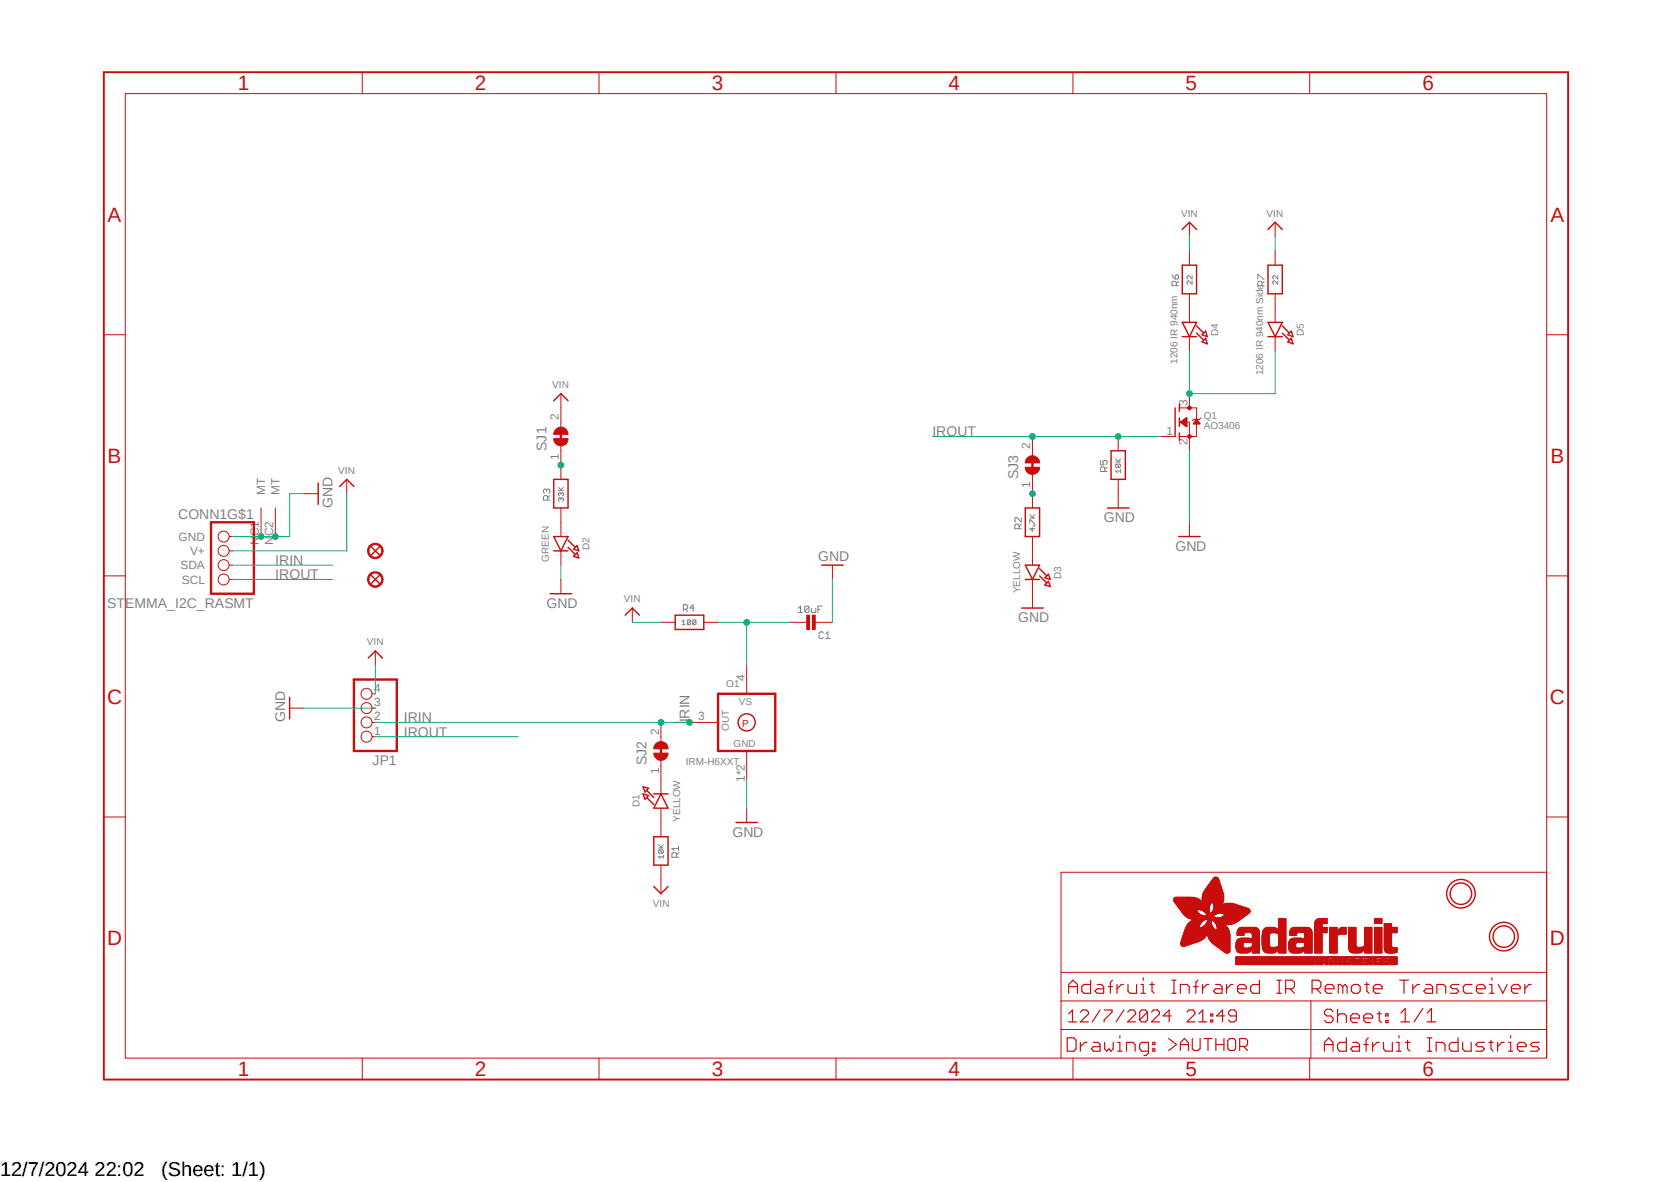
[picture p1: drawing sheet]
<svg xmlns="http://www.w3.org/2000/svg" width="297mm" height="210mm" viewBox="0 0 297 210" stroke-linecap="round" stroke-linejoin="round" font-family="sans-serif">
<defs><g id="words">
<g font-size="3.7" fill="#c90d0c">
<text x="42.3" y="16">1</text>
<text x="84.4" y="16">2</text>
<text x="126.5" y="16">3</text>
<text x="168.6" y="16">4</text>
<text x="210.7" y="16">5</text>
<text x="252.9" y="16">6</text>
<text x="19.1" y="39.4">A</text>
<text x="275.6" y="39.4">A</text>
<text x="19.1" y="82.2">B</text>
<text x="275.6" y="82.2">B</text>
<text x="19" y="125.1">C</text>
<text x="275.5" y="125.1">C</text>
<text x="19" y="167.9">D</text>
<text x="275.5" y="167.9">D</text>
<text x="42.3" y="191.2">1</text>
<text x="84.4" y="191.2">2</text>
<text x="126.5" y="191.2">3</text>
<text x="168.6" y="191.2">4</text>
<text x="210.7" y="191.2">5</text>
<text x="252.9" y="191.2">6</text>
</g>
<g font-size="3.6">
<text x="0" y="208.9">12/7/2024 22:02</text>
<text x="28.7" y="208.9">(Sheet: 1/1)</text>
</g>
<g font-size="2.5" fill="#808080">
<text x="165.7" y="77.6">IROUT</text>
<text x="97.2" y="80.1" transform="rotate(-90 97.2 80.1)">SJ1</text>
<text x="181" y="85.2" transform="rotate(-90 181 85.2)">SJ3</text>
<text x="31.7" y="92.2">CONN1G$1</text>
<text x="59.1" y="90.3" transform="rotate(-90 59.1 90.3)">GND</text>
<text x="196.2" y="92.8">GND</text>
<text x="48.9" y="100.4">IRIN</text>
<text x="145.4" y="99.7">GND</text>
<text x="208.9" y="97.9">GND</text>
<text x="48.9" y="103">IROUT</text>
<text x="19" y="108">STEMMA_I2C_RASMT</text>
<text x="97.2" y="108">GND</text>
<text x="181" y="110.6">GND</text>
<text x="50.7" y="128.4" transform="rotate(-90 50.7 128.4)">GND</text>
<text x="71.8" y="130.9">IROUT</text>
<text x="71.8" y="128.4">IRIN</text>
<text x="122.6" y="128.4" transform="rotate(-90 122.6 128.4)">IRIN</text>
<text x="66.2" y="135.8">JP1</text>
<text x="114.9" y="136" transform="rotate(-90 114.9 136)">SJ2</text>
<text x="130.2" y="148.7">GND</text>
</g>
<g font-size="2.1" fill="#808080">
<text x="99.4" y="74.7" transform="rotate(-90 99.4 74.7)">2</text>
<text x="207.3" y="77.2">1</text>
<text x="211.1" y="72.1" transform="rotate(-90 211.1 72.1)">3</text>
<text x="99.4" y="81.7" transform="rotate(-90 99.4 81.7)">1</text>
<text x="183.1" y="79.8" transform="rotate(-90 183.1 79.8)">2</text>
<text x="211.1" y="79.1" transform="rotate(-90 211.1 79.1)">2</text>
<text x="47.2" y="87.9" transform="rotate(-90 47.2 87.9)">MT</text>
<text x="49.7" y="87.9" transform="rotate(-90 49.7 87.9)">MT</text>
<text x="183.1" y="86.7" transform="rotate(-90 183.1 86.7)">1</text>
<text x="31.7" y="96.1">GND</text>
<text x="32.1" y="101.2">SDA</text>
<text x="33.8" y="98.6">V+</text>
<text x="46" y="96.8" transform="rotate(-90 46 96.8)">NC1</text>
<text x="48.6" y="96.8" transform="rotate(-90 48.6 96.8)">NC2</text>
<text x="32.3" y="103.7">SCL</text>
<text x="66.5" y="125.4">3</text>
<text x="66.5" y="122.9">4</text>
<text x="132.4" y="120.9" transform="rotate(-90 132.4 120.9)">4</text>
<text x="66.5" y="130.5">1</text>
<text x="66.5" y="128">2</text>
<text x="117.1" y="130.5" transform="rotate(-90 117.1 130.5)">2</text>
<text x="124.1" y="128">3</text>
<text x="117.1" y="137.5" transform="rotate(-90 117.1 137.5)">1</text>
<text x="132.4" y="138.9" transform="rotate(-90 132.4 138.9)">1*2</text>
</g>
<g font-size="1.8" fill="#808080">
<text x="209.9" y="38.5">VIN</text>
<text x="225.1" y="38.5">VIN</text>
<text x="216.5" y="59.7" transform="rotate(-90 216.5 59.7)">D4</text>
<text x="231.7" y="59.7" transform="rotate(-90 231.7 59.7)">D5</text>
<text x="209.3" y="64.6" transform="rotate(-90 209.3 64.6)">1206 IR 940nm</text>
<text x="98.2" y="68.9">VIN</text>
<text x="224.5" y="66.7" transform="rotate(-90 224.5 66.7)">1206 IR 940nm Side</text>
<text x="214" y="76.3">AO3406</text>
<text x="214" y="74.4">Q1</text>
<text x="60.1" y="84.2">VIN</text>
<text x="97.5" y="99.8" transform="rotate(-90 97.5 99.8)">GREEN</text>
<text x="104.8" y="97.7" transform="rotate(-90 104.8 97.7)">D2</text>
<text x="110.9" y="107">VIN</text>
<text x="181.4" y="105.4" transform="rotate(-90 181.4 105.4)">YELLOW</text>
<text x="188.6" y="102.8" transform="rotate(-90 188.6 102.8)">D3</text>
<text x="65.2" y="114.6">VIN</text>
<text x="129.1" y="122">O1</text>
<text x="131.3" y="125.2">VS</text>
<text x="129.5" y="129.9" transform="rotate(-90 129.5 129.9)">OUT</text>
<text x="121.9" y="136">IRM-H6XXT</text>
<text x="130.4" y="132.8">GND</text>
<text x="113.7" y="143.5" transform="rotate(-90 113.7 143.5)">D1</text>
<text x="120.9" y="146" transform="rotate(-90 120.9 146)">YELLOW</text>
<text x="116" y="161.1">VIN</text>
</g>
<text font-size="1.8" fill="#c90d0c" x="131.9" y="129.1">P</text>
</g></defs>
<path d="M17.9 12.5l261.2 179.9M279.1 12.5l-261.2 179.9" fill="none" stroke="#fff" stroke-width=".18"/>
<g fill="none" stroke="#808080" stroke-width=".18">
<path d="M208.3 48.8l.6 .8M209.1 50.8v-.6l-.2-.2h-.4l-.2 .2v.6h1.2M209.1 48.8h.2l.2 .2v.4l-.2 .2h-.4v-.6zM209.5 50l-.4 .4M211.9 49v.6l-.6-.6-.3 .1v.3l.2 .2M211.9 49.9v.6l-.6-.6-.3 .2v.3l.2 .1M223.6 49.6v-.8h.1l.8 .8h.2M224.3 50.8v-.6l-.2-.2h-.4l-.1 .2v.6h1.1M224.7 50l-.4 .4M227.1 49.9v.6l-.6-.6-.3 .2v.3l.2 .1M227.1 49v.6l-.6-.6-.3 .1v.3l.2 .2M97.2 87.1l-.2-.2-.4 .2v.4l.2 .2"/>
<path d="M97.2 87.1l.2-.2 .3 .2v.4l-.1 .2M97.2 87.1v.2M97.4 88.9v-.6l-.2-.2h-.4l-.2 .2v.6h1.1M97.7 88.1l-.3 .3M99.3 87.2h.9M99.3 86.6l.6 .6M99.7 88.6l-.1-.1-.3 .1v.3l.1 .2M99.7 87.7l-.1-.2-.3 .2v.3l.1 .1M99.7 88.6l.2-.1 .3 .1v.3l-.2 .2M99.7 87.7v.1M99.7 88.6v.2M99.7 87.7l.2-.2 .3 .2v.3l-.2 .1"/>
<path d="M100.2 86.6l-.5 .4M181.1 93.9v-.6l-.1-.2h-.4l-.2 .2v.6h1.1M181.5 92v.8l-.7-.8-.4 .2v.3l.2 .3M181.5 93.1l-.4 .4M183 93v-.6h.2l.6 .6h.1M183 92h.9M183 91.4l.6 .6M183.5 93.8v.6l-.5-.5h.9M183.8 93.3h.1v.1h-.1zM183.9 91.4l-.4 .5M195.6 81.8v.8h.6l-.2-.4v-.2l.2-.2h.4l.2 .2v.4l-.2 .2M196.4 83.8v-.6l-.2-.2h-.4l-.2 .2v.6h1.2"/>
<path d="M196.8 83l-.4 .4M198.3 82.1h.9M198.3 81.5l.6 .6M198.5 82.5h.5l.2 .1v.3l-.2 .2M198.5 82.5l-.2 .1v.3l.2 .2h.5M198.5 82.5l.5 .6M199.2 83.7h-.9l.3 .3M199.2 83.4v.6M199.2 81.5l-.4 .5M121.2 110.4l.3-.2v.8M121.2 111h.6M121.5 108.2h.5l.2-.2v-.3l-.2-.3h-.5v1.2"/>
<path d="M121.8 108.2l.4 .4M122.8 110.3v.6l-.2 .1-.4-.1M122.8 110.3l-.2-.1-.4 .1v.6M122.8 110.3l-.6 .6M123.4 108h-.8l.6-.6v1.2M123.7 110.3v.6l-.2 .1-.4-.1M123.7 110.3l-.2-.1-.4 .1v.6M123.7 110.3l-.6 .6M141.9 108.1l.4-.4v1.1M141.9 108.8h.8M143.8 107.9v.8l-.2 .1h-.3l-.3-.1M143.8 107.9l-.2-.2h-.3l-.3 .2v.8"/>
<path d="M143.8 107.9l-.8 .8M144.2 108.1v.6l.2 .1h.6v-.7M145.4 108.3h.4M146.2 107.7h-.8v1.1M146.3 112.5l-.1-.2h-.4l-.2 .2v.7l.2 .3h.4l.1-.3M146.8 113.5h.7M146.8 112.6l.4-.3v1.2M117.1 150.7h.8M117.1 150.1l.5 .6M117.2 151h.6l.1 .2-.1 .4M117.2 151l-.1 .2 .1 .4h.6M117.2 151l.6 .6"/>
<path d="M117.9 152.2h-.8l.2 .3M117.9 151.9v.6M117.9 150.1l-.4 .4M120.2 152.3v-.6l-.2-.2h-.4l-.2 .2v.6h1.2M120.6 151.5l-.4 .4M120.6 150.7h-1.2l.4 .4M120.6 150.4v.7"/>
</g>
<path d="M66 102.2l1.5 1.5M67.5 102.2l-1.5 1.5" fill="none" stroke="#c90d0c" stroke-width=".25"/>
<path d="M65.6 102.1a1.4 1.4 0 0 1 2.3 0 1.4 1.4 0 0 1-.7 2.2 1.4 1.4 0 0 1-1.9-1.3h.3a1.15 1.15 0 0 1 1.6-1 1.15 1.15 0 0 1 .2 1.9 1.15 1.15 0 0 1-1.8-.6v-.3h-.3z" fill-rule="evenodd" fill="#c90d0c"/>
<path d="M65.6 102.1a1.4 1.4 0 0 1 2.3 0 1.4 1.4 0 0 1-.7 2.2 1.4 1.4 0 0 1-1.9-1.3h.3a1.15 1.15 0 0 1 1.6-1 1.15 1.15 0 0 1 .2 1.9 1.15 1.15 0 0 1-1.8-.6v-.3h-.3z" fill="none" stroke="#c90d0c" stroke-width=".18"/>
<path d="M66 97.1l1.5 1.5M67.5 97.1l-1.5 1.5" fill="none" stroke="#c90d0c" stroke-width=".25"/>
<path d="M65.6 97a1.4 1.4 0 0 1 2.3 0 1.4 1.4 0 0 1-.7 2.2 1.4 1.4 0 0 1-1.9-1.3h.3a1.15 1.15 0 0 1 1.6-1 1.15 1.15 0 0 1 .2 1.9 1.15 1.15 0 0 1-1.8-.5v-.4h-.3z" fill-rule="evenodd" fill="#c90d0c"/>
<path d="M65.6 97a1.4 1.4 0 0 1 2.3 0 1.4 1.4 0 0 1-.7 2.2 1.4 1.4 0 0 1-1.9-1.3h.3a1.15 1.15 0 0 1 1.6-1 1.15 1.15 0 0 1 .2 1.9 1.15 1.15 0 0 1-1.8-.5v-.4h-.3zM142.9 110.6h.7M144.7 110.6h.7" fill="none" stroke="#c90d0c" stroke-width=".18"/>
<path d="M144.4 109.3h.5v2.5h-.5z" fill-rule="evenodd" fill="#c90d0c"/>
<path d="M144.4 109.3h.5v2.5h-.5z" fill="none" stroke="#c90d0c" stroke-width=".18"/>
<path d="M143.4 109.3h.5v2.5h-.5z" fill-rule="evenodd" fill="#c90d0c"/>
<path d="M99.7 82.6v2.6M99.7 90.3v5M99.7 97.9v2.5M140.3 110.6h2.6M143.4 109.3h.5v2.5h-.5zM145.4 110.6h2.6M148 100.4v2.6" fill="none" stroke="#c90d0c" stroke-width=".18"/>
<path d="M98.4 95.3h2.6l-1.3 2.6zM98.4 97.9h2.6M98.4 85.2h2.6v5.1h-2.6zM101 97.2l1.2 1.3M101 96l1.2 1.2M101.9 97.6l.7-.7 .3 1zM101.9 98.8l.7-.6 .3 .9zM146 100.4h3.9" fill="none" stroke="#c90d0c" stroke-width=".25"/>
<path d="M98.8 76.3a1.25 1.25 0 0 1 1.4-.3 1.25 1.25 0 0 1 .8 1.2h-2.6l.2-.6z" fill-rule="evenodd" fill="#c90d0c"/>
<path d="M98.8 76.3a1.25 1.25 0 0 1 1.4-.3 1.25 1.25 0 0 1 .8 1.2h-2.6l.2-.6z" fill="none" stroke="#c90d0c" stroke-width=".18"/>
<path d="M98.4 77.9h2.6a1.27 1.27 0 0 1-1.3 1.3 1.27 1.27 0 0 1-1.3-1.3z" fill-rule="evenodd" fill="#c90d0c"/>
<g fill="none" stroke="#c90d0c" stroke-width=".18">
<path d="M22.3 16.6h252.6v171.4h-252.6zM64.4 12.8v3.8M106.5 12.8v3.8M148.6 12.8v3.8M190.7 12.8v3.8M232.8 12.8v3.8M18.5 59.5h3.8M274.9 59.5h3.8M98.4 77.9h2.6a1.27 1.27 0 0 1-1.3 1.3 1.27 1.27 0 0 1-1.3-1.3zM99.7 69.9v6M99.7 79.2v3.4M18.5 102.3h3.8"/>
<path d="M66.7 115.7v2.5M99.7 103v2.5M274.9 102.3h3.8M51.5 125.8h2.5M117.5 138.5v2.6M18.5 145.2h3.8M117.5 143.6v5.1M117.5 153.7v2.6M208.6 160h4.8M208.6 159.9h4.8M208.6 159.9h4.7M208.6 159.9h4.6"/>
<path d="M208.6 159.8h4.6M208.6 159.8h4.5M208.7 159.7h4.3M208.7 159.6h4.2M208.7 159.6h4.1M208.7 159.6h3.9M208.8 159.5h3.7M208.8 159.5h3.5M208.9 159.4h3.3M213.7 159.8h3.8M213.7 159.7h3.8M213.7 159.6h3.8"/>
<path d="M213.7 160h3.8M213.7 159.9h3.8M213.7 159.5h3.8M213.7 159.4h3.8M213.7 159.3h3.8M213.7 159.2h3.8M213.7 159.1h3.8M213.7 159h3.8M213.8 159h3.7M213.8 158.9h3.7M213.8 158.8h3.6M213.9 158.7h3.5"/>
<path d="M213.9 158.6h3.5M214 158.5h3.4M214 158.5h3.3M214 158.4h3.3M214.1 158.3h3.2M214.1 158.2h3.2M214.2 158.2h3.1M214.2 158.1h3M214.3 158h2.9M214.3 157.9h2.9M214.4 157.9h2.8M214.4 157.8h2.7"/>
<path d="M214.5 157.7h2.6M214.5 157.6h2.6M214.5 157.6h2.5M214.6 157.6h2.4M214.6 157.5h2.4M214.7 157.4h2.3M214.8 157.3h2.2M214.8 157.2h2.2M214.9 157.1h2M215 157h1.9M215 156.9h1.8M215.1 156.9h1.7"/>
<path d="M215.1 156.8h1.7M215.2 156.7h1.6M215.2 156.6h1.5M215.3 156.6h1.4M215.3 156.5h1.4M215.4 156.4h1.3M215.5 156.3h1.2M215.5 156.3h1.1M215.6 156.2h1M215.6 156.1h1M215.7 156h.8M215.8 156h.7"/>
<path d="M215.8 155.9h.7M215.9 155.9h.4M215.9 155.8h.4M274.9 155h-86.3v33M274.9 145.2h3.8M188.6 177.8h86.3M188.6 172.8h86.3M208.7 160.1h4.9M208.7 160.1h4.8M208.7 160.2h4.9M208.7 160.3h5M208.8 160.4h8.6"/>
<path d="M208.9 160.5h6.4M208.9 160.4h6.4M208.9 160.5h6.3M209 160.6h6.2M209 160.7h6.1M209 160.7h6.2M209.1 160.7h6M209.1 160.8h6M209.2 160.9h5.9M209.2 160.8h5.9M209.3 161h5.7M209.3 160.9h5.7"/>
<path d="M209.3 161.1h5.7M209.4 161.2h5.6M209.4 161.1h5.6M209.5 161.2h5.5M209.5 161.3h5.4M209.5 161.3h5.5M209.5 161.4h5.4M209.6 161.5h5.3M209.6 161.4h5.3M209.7 161.5h5.2M209.7 161.6h5.2M209.8 161.7h3.1"/>
<path d="M209.8 161.6h5.1M209.8 161.8h3M209.8 161.7h3M209.8 167.8h1.8M209.8 167.7h2.1M209.8 167.6h2.3M209.8 167.6h2.4M209.8 167.6h2.5M209.8 167.5h2.7M209.9 167.9h1.6M209.9 167.5h2.7M209.9 167.4h2.8"/>
<path d="M209.9 161.8h2.9M209.9 167.9h1.3M209.9 167.4h2.9M209.9 167.3h3.1M209.9 167.3h3.2M209.9 161.9h2.9M210 168h.9M210 168h1M210 167.3h3.2M210 167.2h3.2M210 167.2h3.3M210 167.1h3.4"/>
<path d="M210 161.9h2.8M210 168.1h.8M210 167.1h3.6M210 167h3.6M210 167h3.7M210 162h2.9M210 162h2.8M210.1 166.9h3.7M210.1 162.1h2.8M210.1 166.8h3.8M210.1 168.1h.6M210.1 166.8h3.9"/>
<path d="M210.1 166.7h3.9M210.1 166.7h4M210.1 166.6h4M210.1 166.6h4.1M210.1 166.5h4.1M210.1 162.2h2.9M210.2 166.5h4M210.2 162.3h2.8M210.2 162.2h2.8M210.2 168.1h.3M210.2 166.4h4.1M210.2 162.3h2.9"/>
<path d="M210.3 166.3h4M210.3 166.3h4.1M210.3 166.2h4.1M210.3 162.3h2.9M210.3 166.2h4.2M210.3 166.1h4.2M210.4 166h4.1M210.4 165.9h4.1M210.4 165.9h8.2M210.4 162.5h3M210.4 162.4h2.9M210.4 165.8h8.2"/>
<path d="M210.4 165.7h8.2M210.4 162.5h3.1M210.5 165.7h8M210.5 165.6h8M210.5 165.5h8M210.5 162.6h3.1M210.5 162.6h3M210.5 165.4h7.9M210.5 162.6h3.3M210.6 165.4h7.8M210.6 165.3h7.8M210.6 165.2h7.8"/>
<path d="M210.6 162.7h3.3M210.7 165.2h5.3M210.7 165.1h5.2M210.7 162.7h5.1M210.7 165l5.2 .1M210.7 165h5.1M210.7 164.9h5M210.7 162.8h5.1M210.7 164.8h5M210.7 164.8h4.9M210.8 164.8h2.5M210.8 164.7h2.4"/>
<path d="M210.8 162.9h5M210.9 164.7h2.3M210.9 164.6h2.3M210.9 164.5h2.3M210.9 162.9h4.9M210.9 162.9h5M210.9 163h5M211 164.4h2.2M211 164.4h2.3M211 164.3h2.3M211 163h5M211.1 164.2h2.3"/>
<path d="M211.1 163.1h5.2M211.2 164.1h2.2M211.2 163.2h9.6M211.2 163.1h9.7M211.2 164h2.2M211.3 164h2.2M211.3 163.2h9.5M211.3 164h2.3M211.4 163.9h2.2M211.5 163.8h2.2M211.5 163.2h9.2M211.6 163.7h2.1"/>
<path d="M211.6 163.7h2.2M211.7 163.7h2.2M211.8 167.7l-2 .1M211.8 163.6h2.1M211.8 163.3h8.8M211.9 163.5h2.1M211.9 163.4h8.7M212 163.5h2.1M212.1 163.4h2.1M212.2 163.4h2M213.3 161.7h1.6M213.4 161.7h1.5"/>
<path d="M213.5 161.8h1.4M213.6 164.8h2M213.7 164.7h1.9M213.7 161.8h1.2M213.7 160.1h3.8M213.7 160.3h3.7M213.7 160.2h3.7M213.8 164.6h1.8M213.8 160.3h3.6M213.8 161.9h1.2M213.9 166.8l-3.8 .1M213.9 164.6h1.6"/>
<path d="M213.9 161.9h1.1M214 164.5h1.5M214 162h1M214.1 164.5h1.4M214.1 162h.9M214.1 164.4h1.3M214.1 162.1h.9M214.2 164.4h1.2M214.2 164.3h1.2M214.2 162.1h.8M214.2 164.3h1.1M214.3 164.3h1"/>
<path d="M214.3 164.2h1M214.3 162.3h7.7M214.3 162.2h.8M214.4 162.7h1.4M214.4 162.3h2.3M214.4 164.1h.9M214.4 162.6h1.4M214.5 164h.8M214.5 162.6h1.4M214.5 162.5h1.4M214.5 162.5h1.6M214.5 162.4h1.7"/>
<path d="M214.5 163.9h.8M214.6 163.8h.7M214.6 163.7h.7M214.6 163.4h5.8M214.6 165.9h4M214.6 163.6h.7M214.6 163.5h.8M214.6 163.5h5.7M214.7 166.3h3.9M214.7 166.2h3.9M214.7 166.1h3.9M214.7 166h3.9"/>
<path d="M214.7 166.4h3.9M214.8 166.5h3.8M214.8 166.6h3.8M214.8 166.8h3.8M214.8 166.7h3.8M214.9 166.8h3.7M214.9 166.9h3.7M215 167h3.6M215.1 167.1h3.5M215.1 167.2h3.5M215.2 167.3h3.4M215.2 167.2h3.4"/>
<path d="M215.3 167.4h3.3M215.3 162.2h6.7M215.3 167.5h3.3M215.3 162.2h6.8M215.4 167.5h3.2M215.4 162.1h6.7M215.4 162.1h6.8M215.5 162.1h6.7M215.5 162h6.7M215.5 167.6h3.1M215.5 163.5h4.8M215.5 161.9h6.7"/>
<path d="M215.6 167.6h3M215.6 161.9h6.6M215.6 161.8h6.6M215.6 160.4h1.7M215.6 167.7h3M215.6 161.7h6.6M215.6 160.5h1.7M215.6 163.6h4.6M215.6 161.6h6.5M215.7 167.7h2.9M215.7 161.5h6.3M215.7 161.4h6.2"/>
<path d="M215.7 160.7h1.6M215.7 163.7h4.4M215.7 163.6h4.4M215.7 161.3h6M215.7 161.3h5.8M215.7 161.2h5.7M215.7 161.2h5.6M215.7 161.2h5.4M215.7 161.1h5.2M215.7 161h5.1M215.7 161h4.9M215.7 161h1.3"/>
<path d="M215.7 160.9h1.3M215.7 160.9h4.6M215.7 160.8h1.4M215.7 160.8h1.5M215.7 160.7h1.5M215.8 167.8h2.8M215.8 163.7h4.2M215.8 167.9h2.8M215.9 167.9h2.7M215.9 163.9h3.9M215.9 163.8h3.9M215.9 163.8h4"/>
<path d="M216 164h3.7M216 168h2.6M216 164h3.5M216.1 168.1h2.5M216.1 164.1h3.4M216.1 164h3.4M216.1 164.1h3.1M216.2 164.2h1.4M216.2 168.1h2.4M216.2 164.3h1.5M216.2 164.3h1.4M216.2 164.4h1.6"/>
<path d="M216.2 164.3h1.6M216.3 168.2h2.3M216.3 165.2h2.1M216.3 164.6h1.8M216.3 164.6h1.7M216.3 164.5h1.7M216.3 164.5h1.6M216.3 165.1h2.1M216.3 165.1h2M216.3 164.8h1.9M216.3 164.8h1.8M216.3 164.7h1.8"/>
<path d="M216.4 165h1.9M216.4 164.9h1.8M216.4 164.8h1.8M216.4 162.3l-2 .1M216.5 168.3h2.1M216.5 163.1h4.4M216.5 168.4h2.1M216.6 168.4h2M216.7 168.4h1.9M216.7 168.5h1.9M216.8 168.6h1.8M216.8 163h4.2"/>
<path d="M216.9 168.6h1.7M217 168.7h1.6M217 163h4.1M217.1 168.8h1.5M217.1 161h3.3M217.1 162.9h4M217.1 160.9h3.3M217.2 168.8h1.4M217.2 168.9h1.4M217.2 162.9h3.9M217.2 162.3h4.8M217.3 168.9h1.3"/>
<path d="M217.3 160.8h2.7M217.3 160.6h-1.6M217.3 169h1.3M217.3 162.9h3.9M217.3 162.8h4M217.3 160.8h2.6M217.4 169h1.2M217.4 160.7h2.4M217.4 162.3h4.5M217.5 169h1.1M217.5 169.1h1.1M217.5 162.8h3.8"/>
<path d="M217.5 162.7h3.9M217.5 160.7h2.1M217.6 162.4h4.2M217.6 162.6h3.9M217.6 162.6h4M217.6 162.5h4.1M217.6 169.2h.9M217.6 160.6h1.8M217.7 164.2h1.4M217.7 169.2h.7M217.7 169.2h.8M217.8 169.3h.6"/>
<path d="M217.8 164.3h1.1M217.9 169.3h.4M217.9 160.5h1.2M218 160.5h.9M218.1 169.4h.1M218.1 164.3h.5M219.7 171.4h14M219.7 171.3h14M219.7 171.2h14M219.7 171.1h14M219.7 171h14M219.7 170.9h14"/>
<path d="M219.7 170.8h14M219.7 170.7h14M219.7 170.6h14M219.7 170.5h14M219.7 170.4h14M219.7 170.3h14M219.7 170.2h14M219.7 170.2h28.6M219.7 170.1h28.6M219.7 170h28.6M219.7 168.4h1.3M219.7 168.3h1.3"/>
<path d="M219.7 168.2h1.2M219.7 168.1h1.2M219.7 168h1.2M219.7 167.9h1.2M219.7 168.6h4.2M219.7 168.5h4.2M219.7 168.4h4.2M219.7 168.4h1.4M219.7 167.8h1.2M219.7 167.7h1.2M219.7 167.6h1.3M219.7 167.5h1.4"/>
<path d="M219.7 167.5h1.5M219.8 168.8h4.1M219.8 168.7h4.1M219.8 167.4h4.1M219.8 167.3h4.1M219.8 168.9h2.7M219.8 169h2.6M219.8 167.2h4.1M219.8 167.1h4.1M219.9 169h2.4M219.9 169h2.5M219.9 167.1h4"/>
<path d="M219.9 167h4M219.9 166.2h1.2M219.9 166.1h1.2M219.9 166h1.2M219.9 165.9h1.2M219.9 165.8h1.2M219.9 165.8h1.3M219.9 165.7h1.3M219.9 165.7h3.9M219.9 165.6h3.9M219.9 169.1h2.3M219.9 165.5h3.9"/>
<path d="M219.9 165.4h3.9M220 167h3.9M220 165.4h3.8M220 165.3h3.8M220 165.2h3.8M220 165.2h3.7M220 169.2h2M220 169.2h2.1M220 166.9h3.9M220 165.1h3.7M220 165.1h3.6M220.1 169.2h1.9"/>
<path d="M220.1 165.1h3.5M220.2 166.8h3.7M220.2 165h3.4M220.2 169.3h1.7M220.2 164.9h3.3M220.3 164.9h3.2M220.3 164.8h3.1M220.3 166.8h2.1M220.4 164.8h2.9M220.4 169.3h1.3M220.5 166.7h1.6M220.6 166.7h1.4"/>
<path d="M220.6 164.8h2.5M221.9 168.4h2M222.2 168.4h1.7M222.3 168.3h1.6M222.4 168.2h1.5M222.4 165.7h1.4M222.5 165.8h1.3M222.5 165.9h1.4M222.5 166h1.4M222.6 169.3h1.3M222.6 169.2h1.3M222.6 169.1h1.3"/>
<path d="M222.6 169h1.3M222.6 168.9h1.3M222.6 168.2h1.3M222.6 168.1h1.3M222.6 168h1.3M222.6 167.9h1.3M222.6 167.8h1.3M222.6 167.7h1.3M222.6 167.6h1.3M222.6 167.5h1.3M222.6 166.8h1.3M222.6 166.7h1.3"/>
<path d="M222.6 166.6h1.3M222.6 166.5h1.3M222.6 166.4h1.3M222.6 166.3h1.3M222.6 166.2h1.3M222.6 166.1h1.3M224.3 167.9h1.3M224.3 167.8h1.3M224.3 167.7h1.3M224.3 167.6h1.3M224.3 167.5h1.3M224.3 167.4h1.3"/>
<path d="M224.3 167.3h1.3M224.3 167.2h1.3M224.3 167.1h1.3M224.3 167h1.3M224.3 166.9h1.3M224.3 166.8h1.3M224.3 166.7h1.3M224.3 166.6h1.3M224.3 166.5h1.3M224.3 166.4h1.3M224.3 166.3h1.3M224.3 166.2h1.3"/>
<path d="M224.4 168.4h4.2M224.4 168.3h4.2M224.4 168.3h1.5M224.4 168.2h1.4M224.4 168.2h1.3M224.4 168.1h1.3M224.4 168h1.2M224.4 166.1h1.2M224.4 166h1.3M224.4 165.9h1.3M224.4 165.9h1.4M224.4 165.8h1.4"/>
<path d="M224.4 165.8h1.6M224.4 165.7h4.2M224.4 168.6h4.2M224.4 168.5h4.2M224.4 165.6h4.2M224.4 165.5h4.2M224.5 165.5h4.1M224.5 168.8h4.1M224.5 168.7h4.1M224.5 165.4h4.1M224.5 168.9h2.6M224.5 168.9h2.7"/>
<path d="M224.5 165.3h4.1M224.5 165.2h4.1M224.6 169h2.5M224.6 165.2h4M224.6 169h2.4M224.6 165.1h2.6M224.7 169h2.2M224.7 165.1h2.4M224.7 169.1h2.2M224.7 165l2.4 .1M224.7 165h2.2M224.8 169.2h1.9"/>
<path d="M224.8 164.9h2.1M224.9 169.2h1.8M224.9 164.9h1.9M224.9 164.8h1.8M225 164.8h1.7M225 169.3h1.6M225.2 164.8h1.3M225.3 169.3h1.1M226.7 165.8h1.9M226.8 168.3h1.8M226.9 165.8h1.7M226.9 168.2h1.7"/>
<path d="M227.1 165.9h1.5M227.1 168.2h1.5M227.2 168.1h1.4M227.3 169.3h1.3M227.3 169.2h1.3M227.3 169.1h1.3M227.3 169h1.3M227.3 168.9h1.3M227.3 168.1h1.3M227.3 168h1.3M227.3 167.9h1.3M227.3 167.8h1.3"/>
<path d="M227.3 167.7h1.3M227.3 167.6h1.3M227.3 167.5h1.3M227.3 167.4h1.3M227.3 167.3h1.3M227.3 167.2h1.3M227.3 167.1h1.3M227.3 167h1.3M227.3 166.9h1.3M227.3 166.8h1.3M227.3 166.7h1.3M227.3 166.6h1.3"/>
<path d="M227.3 166.5h1.3M227.3 166.4h1.3M227.3 166.3h1.3M227.3 166.2h1.3M227.3 166.1h1.3M227.3 166h1.3M227.3 165.9h1.3M227.3 165.1h1.3M227.3 165h1.3M227.3 164.9h1.3M227.3 164.8h1.3M227.3 164.7h1.3"/>
<path d="M227.3 164.6h1.3M227.3 164.5h1.3M227.3 164.4h1.3M227.3 164.3h1.3M227.3 164.2h1.3M227.3 164.1h1.3M227.3 164h1.3M227.3 163.9h1.3M227.3 163.8h1.3M227.3 163.7h1.3M227.3 163.6h1.3M227.3 163.5h1.3"/>
<path d="M227.3 163.4h1.3M227.3 163.3h1.3M227.3 163.2h1.3M229.1 168.6h4.1M229.1 168.5h4.1M229.1 168.4h4.1M229.1 168.4h1.4M229.1 168.4h1.3M229.1 168.3h1.2M229.1 168.2h1.2M229.1 168.1h1.2M229.1 168h1.2"/>
<path d="M229.1 167.9h1.2M229.1 167.8h1.2M229.1 167.7h1.2M229.1 167.6h1.2M229.1 167.6h1.3M229.1 167.5h1.4M229.1 167.5h1.5M229.1 168.8h4.1M229.1 168.7h4.1M229.1 167.4h4.1M229.1 167.3h4.1M229.2 168.9h4"/>
<path d="M229.2 168.8h4M229.2 167.3h4M229.2 167.2h4M229.2 169h2.6M229.2 167.1h4M229.2 169.1h2.4M229.2 169h2.4M229.2 169h2.5M229.2 167h4M229.2 166.2h1.3M229.2 166.1h1.3M229.2 166h1.3"/>
<path d="M229.2 165.9h1.3M229.2 165.8h1.3M229.2 165.7h1.4M229.2 165.7h4M229.2 165.6h4M229.2 165.5h4M229.3 169.1h2.3M229.3 167h3.9M229.3 165.5h3.9M229.3 165.4h3.9M229.3 165.3h3.8M229.4 169.2h2"/>
<path d="M229.4 166.9h3.8M229.4 165.2h3.7M229.4 165.1h3.6M229.4 165l3.6 .1M229.5 166.8h3.7M229.5 165h3.4M229.6 169.3h1.6M229.6 164.9h3.2M229.7 166.8h2.1M229.7 164.8h3M229.8 169.3h1.2M229.8 166.7h1.7"/>
<path d="M230 166.7h1.3M230 164.8h2.4M230.3 167.7l-1.2 .1M231.3 168.4h1.9M231.6 168.4h1.6M231.6 168.3h1.6M231.7 168.3h1.5M231.8 168.2h1.4M231.8 165.8h1.4M231.8 165.7h1.4M231.9 165.9h1.3M231.9 165.8h1.3"/>
<path d="M231.9 169.3h1.3M231.9 169.2h1.3M231.9 169.1h1.3M231.9 169h1.3M231.9 168.2h1.3M231.9 168.1h1.3M231.9 168h1.3M231.9 167.9h1.3M231.9 167.8h1.3M231.9 167.7h1.3M231.9 167.6h1.3M231.9 167.5h1.3"/>
<path d="M231.9 166.8h1.3M231.9 166.7h1.3M231.9 166.6h1.3M231.9 166.5h1.3M231.9 166.4h1.3M231.9 166.3h1.3M231.9 166.2h1.3M231.9 166.1h1.3M231.9 166h1.3M233 177.8v10.2M233.7 169.3h1.3M233.7 169.2h1.3"/>
<path d="M233.7 169.1h1.3M233.7 169h1.3M233.7 168.9h1.3M233.7 168.8h1.3M233.7 168.7h1.3M233.7 168.6h1.3M233.7 168.5h1.3M233.7 168.4h1.3M233.7 168.3h1.3M233.7 168.2h1.3M233.7 168.1h1.3M233.7 168h1.3"/>
<path d="M233.7 167.9h1.3M233.7 167.8h1.3M233.7 167.7h1.3M233.7 167.6h1.3M233.7 167.5h1.3M233.7 167.4h1.3M233.7 167.3h1.3M233.7 167.2h1.3M233.7 167.1h1.3M233.7 167h1.3M233.7 166.9h1.3M233.7 166.8h1.3"/>
<path d="M233.7 166.7h1.3M233.7 166.6h1.3M233.7 166.5h1.3M233.7 166.4h1.3M233.7 166.3h1.3M233.7 166.2h1.3M233.7 166.1h1.3M233.7 166h1.3M233.7 165.9h1.3M233.7 165.8h1.3M233.7 165.7h2.2M233.7 165.6h2.2"/>
<path d="M233.7 165.5h2.2M233.7 165.4h2.2M233.7 165.3h2.2M233.7 165.2h2.2M233.7 165.1h2.2M233.7 165h2.2M233.7 164.9h2.2M233.7 164.8h2.2M233.7 164.7h1.3M233.7 164.6h1.3M233.7 164.5h1.3M233.7 164.4h1.3"/>
<path d="M233.7 164.3h1.3M233.7 164.2h1.3M233.7 164.1h2.2M233.7 164h2.2M233.7 163.9h2.2M233.7 163.8h2.2M233.7 163.7h2.2M233.8 163.7h2.1M233.8 163.6h2.1M233.8 163.5h2.1M233.9 171.4h.5M233.9 171.3h.5"/>
<path d="M233.9 171.2h.5M233.9 171.1h.5M233.9 171h.5M233.9 170.9h.5M233.9 170.8h.5M233.9 170.7h.5M233.9 170.6h.5M233.9 170.5h.5M233.9 170.4h.5M233.9 170.3h.5M233.9 170.2h.5M233.9 163.5h2"/>
<path d="M233.9 163.4h2M234 163.4h1.9M234.1 163.3h1.8M234.2 163.3h1.7M234.3 163.2h1.6M234.6 171.4h.6M234.6 171.4h.5M234.6 171.3h.5M234.6 171.2h.4M234.6 171.1h.4M234.6 171h.3M234.6 170.9h.3"/>
<path d="M234.6 170.9h.2M234.6 170.8h.2M234.6 170.7h.2M234.6 170.6h.1M234.6 170.5h.1M234.7 170.2h.6M234.7 170.3h.6M234.8 170.3h.5M234.8 170.5h.5M234.8 170.4h.5M234.9 170.5h.4M234.9 170.6h.4"/>
<path d="M235 170.8h.3M235 170.7h.3M235.1 170.9h.2M235.1 171h.2M235.2 171.1h.1M235.2 171h.1M235.2 171.2h.1M235.3 171.2v.1M235.5 171.4h.6M235.5 171.3h.6M235.5 171.2h.6M235.5 171.1h.6"/>
<path d="M235.5 171h.6M235.5 170.9h.6M235.5 170.8h.6M235.5 170.7h.6M235.5 170.6h.6M235.5 170.5h.6M235.5 170.4h.6M235.5 170.3h.6M235.5 170.2h.6M235.9 164.1l-2.2 .1M236.3 171.4h.5M236.3 171.4h.6"/>
<path d="M236.3 171.3h.6M236.3 171.2h.6M236.3 171.1h.6M236.3 171h.6M236.3 170.9h.6M236.3 170.8h.6M236.3 170.7h.6M236.3 170.6h.6M236.3 170.5h.6M236.3 170.4h.6M236.3 169.3h1.4M236.3 169.2h1.4"/>
<path d="M236.3 169.1h1.4M236.3 169h1.4M236.3 168.9h1.4M236.3 168.8h1.4M236.3 168.7h1.4M236.3 168.6h1.4M236.3 168.5h1.4M236.3 168.4h1.4M236.3 168.3h1.4M236.3 168.2h1.4M236.3 168.1h1.4M236.3 168h1.4"/>
<path d="M236.3 167.9h1.4M236.3 167.8h1.4M236.3 167.7h1.4M236.3 167.6h1.4M236.3 167.5h1.4M236.3 167.4h1.4M236.3 167.3h1.4M236.3 167.2h1.4M236.3 167.1h1.4M236.3 167h1.4M236.3 166.9h1.4M236.3 166.8h1.4"/>
<path d="M236.3 166.7h1.4M236.3 166.6h1.4M236.3 166.5h1.4M236.3 166.4h1.4M236.3 166.3h1.4M236.3 166.2h1.4M236.3 166.1h1.6M236.3 166.1h1.8M236.3 166h2M236.3 165.9h3M236.3 165.8h3M236.3 165.7h3"/>
<path d="M236.3 165.6h3M236.3 165.5h3M236.3 165.4h3M236.3 165.3h1.4M236.3 165.2h1.4M236.3 165.1h1.4M236.3 165h1.4M236.3 164.9h1.4M236.3 164.8h1.4M236.8 170.2h.9M236.9 170.3h.8M237 170.3h.7"/>
<path d="M237 171.4h.7M237 170.4h.7M237.1 171.4h.6M237.1 171.3h.6M237.1 171.2h.6M237.1 170.6h.6M237.1 170.5h.6M237.2 171.1h.5M237.2 171h.5M237.2 170.9h.5M237.2 170.8h.5M237.2 170.7h.5"/>
<path d="M237.8 165.3h1.5M237.9 171.4h.6M237.9 171.3h.6M237.9 171.2h.6M237.9 171.1h.6M237.9 171h.6M237.9 170.9h.6M237.9 170.8h.6M237.9 170.7h.6M237.9 170.6h.6M237.9 170.5h.6M237.9 170.4h.6"/>
<path d="M237.9 170.3h.6M237.9 170.2h.6M237.9 165.2h1.4M237.9 171.4h.5M238 165.1h1.3M238.1 165h1.2M238.2 164.9h1.1M238.3 164.9h1M238.3 164.8h1M238.5 164.8h.8M238.7 171.4h.6M238.7 171.3h.6"/>
<path d="M238.7 171.2h.5M238.7 171.2h1.4M238.7 171.1h1.4M238.7 171h1.3M238.7 171h1.1M238.7 170.9h.7M238.7 170.9h.6M238.7 170.8h.6M238.7 170.7h.6M238.7 170.6h.6M238.7 170.5h.6M238.7 170.4h.6"/>
<path d="M238.7 170.3h.6M238.7 170.2h.8M239.4 171.3h.7M239.4 171.2h.7M239.5 171.4h.6M239.5 170.7h1.6M239.5 170.6h1.6M239.5 170.6h.6M239.5 170.5h.5M239.5 170.4h.5M239.6 170.8h1.5M239.7 168.4h4.1"/>
<path d="M239.7 168.3h4.1M239.7 168.3h1.6M239.7 168.2h1.4M239.7 168.1h1.4M239.7 168.1h1.3M239.7 168h1.3M239.7 167.9h1.3M239.7 167.8h1.3M239.7 167.7h1.3M239.7 167.6h1.3M239.7 167.5h1.3M239.7 167.4h1.3"/>
<path d="M239.7 167.3h1.3M239.7 167.2h1.3M239.7 167.1h1.3M239.7 167h1.3M239.7 166.9h1.3M239.7 166.8h1.3M239.7 166.7h1.3M239.7 166.6h1.3M239.7 166.5h1.3M239.7 166.4h1.3M239.7 166.3h1.3M239.7 166.2h1.3"/>
<path d="M239.7 166.1h1.3M239.7 166h1.3M239.7 165.9h1.3M239.7 165.8h1.3M239.7 165.7h1.3M239.7 165.6h1.3M239.7 165.5h1.3M239.7 165.4h1.3M239.7 165.3h1.3M239.7 165.2h1.3M239.7 165.1h1.3M239.7 165h1.3"/>
<path d="M239.7 164.9h1.3M239.7 164.8h1.3M239.7 168.6h4.1M239.7 168.5h4.1M239.8 168.8h4M239.8 168.7h4M239.8 168.9h2.6M239.8 168.8h2.7M239.9 170.8h1.2M239.9 169h2.4M239.9 169h2.5M239.9 168.9h2.5"/>
<path d="M239.9 169h2.3M239.9 169.1h2.3M240 169.1h2.1M240 169.2h2M240.1 170.2h.6M240.1 169.2h1.9M240.2 170.9h.9M240.2 169.2h1.7M240.2 170.3h.5M240.2 170.6h.9M240.2 170.5h.9M240.2 170.4h.9"/>
<path d="M240.2 169.3h1.7M240.3 171.4h.8M240.3 171.3h.8M240.3 171.2h.8M240.3 171.1h.8M240.3 171h.8M240.5 169.3h1.1M241.3 171.4h.9M241.3 171.3h.9M241.3 171.2h.9M241.3 171.1h.9M241.3 171h.9"/>
<path d="M241.3 170.9h.9M241.3 170.8h.9M241.3 170.7h.9M241.3 170.6h.9M241.3 170.5h.9M241.3 170.4h.9M241.8 170.3h.4M241.8 170.2h.4M242.1 168.3h1.7M242.2 168.2h1.6M242.4 171.4h.7M242.4 171.3h.7"/>
<path d="M242.4 171.2h.6M242.4 171.1h.6M242.4 170.9h.6M242.4 170.8h.6M242.4 170.7h.7M242.4 170.6h.7M242.4 170.5h.7M242.4 170.4h.6M242.4 168.2h1.4M242.5 168.1h1.3M242.6 169.3h1.2M242.6 169.2h1.2"/>
<path d="M242.6 169.1h1.2M242.6 169h1.2M242.6 168.9h1.2M242.6 168.8h1.2M242.6 168.1h1.2M242.6 168h1.2M242.6 167.9h1.2M242.6 167.8h1.2M242.6 167.7h1.2M242.6 167.6h1.2M242.6 167.5h1.2M242.6 167.4h1.2"/>
<path d="M242.6 167.3h1.2M242.6 167.2h1.2M242.6 167.1h1.2M242.6 167h1.2M242.6 166.9h1.2M242.6 166.8h1.2M242.6 166.7h1.2M242.6 166.6h1.2M242.6 166.5h1.2M242.6 166.4h1.2M242.6 166.3h1.2M242.6 166.2h1.2"/>
<path d="M242.6 166.1h1.2M242.6 166h1.2M242.6 165.9h1.2M242.6 165.8h1.2M242.6 165.7h1.2M242.6 165.6h1.2M242.6 165.5h1.2M242.6 165.4h1.2M242.6 165.3h1.2M242.6 165.2h1.2M242.6 165.1h1.2M242.6 165h1.2"/>
<path d="M242.6 164.9h1.2M242.6 164.8h1.2M243 170.9h.8M243.1 170.2h.7M243.2 171h.6M243.2 170.9h.6M243.2 170.3h.6M243.2 171.1h.6M243.2 171.2h.6M243.2 170.8h.6M243.2 170.4h.6M243.3 171.4h.5"/>
<path d="M243.3 171.3h.5M243.3 171.2h.5M243.3 170.7h.5M243.3 170.6h.5M243.3 170.5h.5M244.1 171.4h.5M244.1 171.3h.5M244.1 171.2h.5M244.1 171.1h.5M244.1 171h.5M244.1 170.9h.5M244.1 170.8h.5"/>
<path d="M244.1 170.7h.5M244.1 170.6h.5M244.1 170.5h.5M244.1 170.4h.5M244.1 170.3h.5M244.1 170.2h.5M244.3 169.3h1.3M244.3 169.2h1.3M244.3 169.1h1.3M244.3 169h1.3M244.3 168.9h1.3M244.3 168.8h1.3"/>
<path d="M244.3 168.7h1.3M244.3 168.6h1.3M244.3 168.5h1.3M244.3 168.4h1.3M244.3 168.3h1.3M244.3 168.2h1.3M244.3 168.1h1.3M244.3 168h1.3M244.3 167.9h1.3M244.3 167.8h1.3M244.3 167.7h1.3M244.3 167.6h1.3"/>
<path d="M244.3 167.5h1.3M244.3 167.4h1.3M244.3 167.3h1.3M244.3 167.2h1.3M244.3 167.1h1.3M244.3 167h1.3M244.3 166.9h1.3M244.3 166.8h1.3M244.3 166.7h1.3M244.3 166.6h1.3M244.3 166.5h1.3M244.3 166.4h1.3"/>
<path d="M244.3 166.3h1.3M244.3 166.2h1.3M244.3 166.1h1.3M244.3 166h1.3M244.3 165.9h1.3M244.3 165.8h1.3M244.3 165.7h1.3M244.3 165.6h1.3M244.3 165.5h1.3M244.3 165.4h1.3M244.3 165.3h1.3M244.3 165.2h1.3"/>
<path d="M244.3 165.1h1.3M244.3 165h1.3M244.3 164.9h1.3M244.3 164.8h1.3M244.3 164.1h1.3M244.3 164h1.3M244.3 163.9h1.3M244.3 163.8h1.3M244.3 163.7h1.3M244.3 163.6h1.3M244.3 163.5h1.3M244.3 163.4h1.3"/>
<path d="M244.3 163.3h1.3M244.3 163.2h1.3M244.9 171.4h1.2M244.9 171.3h1.1M244.9 171.2h1.1M244.9 171.2h2M244.9 171.1h2M244.9 171h1.9M244.9 171h1.7M244.9 170.8h1.2M244.9 170.7h1.2M244.9 170.6h1.2"/>
<path d="M244.9 170.5h1.2M245.5 170.9h.8M245.5 170.9h.7M245.5 170.9h.6M245.5 170.8h.6M245.6 170.3h.5M245.6 170.3h.6M245.6 170.2h.7M246 168.6h2.3M246 168.5h2.3M246 168.4h2.3M246 168.3h1.6"/>
<path d="M246 168.3h1.4M246 168.2h1.4M246 168.1h1.4M246 168h1.4M246 167.9h1.4M246 167.8h1.4M246 167.7h1.4M246 167.6h1.4M246 167.5h1.4M246 167.4h1.4M246 167.3h1.4M246 167.2h1.4"/>
<path d="M246 167.1h1.4M246 167h1.4M246 166.9h1.4M246 166.8h1.4M246 166.7h1.4M246 166.6h1.4M246 166.5h1.4M246 166.4h1.4M246 166.3h1.4M246 166.2h1.4M246 166.1h1.4M246 166h1.4"/>
<path d="M246 165.9h1.4M246 165.8h1.4M246 165.7h2.3M246 165.6h2.3M246 165.5h2.3M246 165.4h2.3M246 165.3h2.3M246 165.2h2.3M246 165.1h2.3M246 165h2.3M246 164.9h2.3M246 164.8h2.3"/>
<path d="M246 164.7h1.4M246 164.6h1.4M246 164.5h1.4M246 164.4h1.4M246 164.3h1.4M246 164.2h1.4M246 164.1h1.4M246.1 168.8h2.2M246.1 168.7h2.2M246.1 170.4h-1.2M246.1 169h2.2M246.1 168.9h2.2"/>
<path d="M246.2 169h2.1M246.2 169.1h2.1M246.3 171.4h.6M246.3 171.3h.6M246.3 171.2h.6M246.3 170.7h2M246.3 170.6h2M246.3 170.6h.6M246.3 170.5h.6M246.3 170.4h.6M246.3 169.2h2M246.4 169.2h1.8"/>
<path d="M246.4 170.8h1.9M246.5 169.3h1.5M246.6 169.3h1.1M246.7 170.8h1.6M246.9 170.2h1.4M246.9 169.4h.4M247 170.9h1.3M247.1 170.9h1.2M247.1 170.4h1.2M247.1 170.3h1.2M247.1 171.4h1.2M247.1 171.3h1.2"/>
<path d="M247.1 171.1h1.2M247.1 171h1.2M247.1 170.6h1.2M247.1 170.5h1.2M247.1 171.2h1.2M64.4 188v3.8M106.5 188v3.8M148.6 188v3.8M188.6 182.9h86.3M190.7 188v3.8M232.8 188v3.8"/>
</g>
<path d="M99.7 76.9v1.3" fill="none" stroke="#c90d0c" stroke-width=".42"/>
<g fill="none" stroke="#c90d0c" stroke-width=".25">
<path d="M98.4 71.2l1.3-1.3 1.3 1.3M65.4 116.9l1.3-1.2 1.3 1.2M97.8 105.5h3.8M51.5 123.9v3.8M114.3 139.8l1 .3-.7 .6zM114.3 141.1l1 .3-.7 .6zM114.9 140.4l1.3 1.3M114.9 141.7l1.3 1.3M116.2 141.1h2.5M116.2 148.7h2.5v5h-2.5zM117.5 141.1l1.2 2.5h-2.5z"/>
<circle cx="259.7" cy="158.8" r="1.91"/>
<circle cx="259.7" cy="158.8" r="2.54"/>
<circle cx="267.3" cy="166.4" r="1.91"/>
<circle cx="267.3" cy="166.4" r="2.54"/>
</g>
<g fill="none" stroke="#c90d0c" stroke-width=".21">
<path d="M189.9 176.5v-1.6l.8-.7 .8 .7v1.6M189.9 175.3h1.6M192 179.8l.4-.3h.7l.4 .3v.4l-1.5 1.4h1.5M193.8 174.2v2.3h-1.1l-.4-.4v-.8l.4-.4h1.1M195 174.9h.8l.4 .4v1.2h-1.2l-.4-.4 .4-.4h1.2M195.5 179.5l-1.4 2.1M196.3 179.5h1.4v.3l-1.4 1.4v.4M197 175.3h.7M197.7 174.2l-.3 .3v2M198.5 174.9v1.6M199.7 174.9h-.4l-.8 .8M199.8 179.5l-1.4 2.1"/>
<path d="M200.4 179.8l.4-.3h.7l.3 .3v.4l-1.4 1.4h1.4M200.5 174.9v1.2l.4 .4h1.1v-1.6M202.8 176.5h.8M202.8 174.9h.4v1.6M203.2 173.7v.5M204 179.8v1.4l-.4 .4h-.7l-.3-.4M204 179.8l-.4-.3h-.7l-.3 .3v1.4M204 179.8l-1.4 1.4M204.4 174.9h.7M204.7 179.8l.3-.3h.7l.4 .3v.4l-1.4 1.4h1.4M204.8 174.5v1.6l.3 .4M208.3 176.5h.7"/>
<path d="M208.3 174.2h.7M208.7 174.2v2.3M209.8 176.5v-1.6h1.2l.4 .4v1.2M211 179.8l.3-.3h.7l.4 .3v.4l-1.4 1.4h1.4M212.2 175.3h.7M212.9 174.2l-.3 .3v2M213.7 174.9v1.6M214.9 174.9h-.4l-.8 .8M216.1 174.9h.7l.4 .4v1.2h-1.1l-.4-.4 .4-.4h1.1M218 174.9v1.6M219.2 174.9h-.4l-.8 .8M220 175.7h1.5v-.4l-.4-.4h-.8l-.3 .4v.8l.3 .4h.8"/>
<path d="M223.9 174.2v2.3h-1.2l-.4-.4v-.8l.4-.4h1.2M226.9 176.5h.9M226.9 174.2h.9M227.4 174.2v2.3M228.5 175.7h1.2l.4-.4v-.8l-.4-.3h-1.2v2.3M229.3 175.7l.8 .8M233.2 175.7h1.2l.4-.4v-.8l-.4-.3h-1.2v2.3M234 175.7l.8 .8M235.5 175.7h1.6v-.4l-.4-.4h-.8l-.4 .4v.8l.4 .4h.8M236.9 179.7l-.3-.4h-.8l-.4 .4v.4l.4 .4h.8l.3 .4v.4l-.3 .4h-.8l-.4-.4M237.7 179.3v2.4M238.7 175.3l-.4-.4h-.4v1.6"/>
<path d="M238.7 175.3v1.2M238.7 175.3l.4-.4 .3 .4v1.2M240.2 175.3l.4-.4h.8l.4 .4v.8l-.4 .4h-.8l-.4-.4zM242.6 174.9h.7M243 174.5v1.6l.3 .4M244.1 175.7h1.6v-.4l-.4-.4h-.8l-.4 .4v.8l.4 .4h.8M245.2 179.7v1.6l.3 .4M248.8 174.2h1.6M249.6 174.2v2.3M251.1 174.9v1.6M252.3 174.9h-.4l-.8 .8M252.9 179.2l-1.6 2.4"/>
<path d="M253.4 174.9h.9l.3 .4v1.2h-1.2l-.3-.4 .3-.4h1.2M255.4 176.5v-1.6h1.2l.4 .4v1.2M259.3 174.9h-1.2l-.3 .4 .3 .4h.8l.4 .4-.4 .4h-1.1M261.7 174.9h-1.2l-.4 .4v.8l.4 .4h1.2M262.4 175.7h1.6v-.4l-.4-.4h-.8l-.4 .4v.8l.4 .4h.8M264.8 176.5h.8M264.8 174.9h.4v1.6M265.2 173.7v.5M266.3 174.9l.8 1.6 .8-1.6M268.6 175.7h1.6v-.4l-.4-.4h-.7l-.5 .4v.8l.5 .4h.7M271 174.9v1.6M272.2 174.9h-.4l-.8 .8"/>
<path d="M189.7 184.4h1.2l.4 .4v1.6l-.4 .4h-1.2zM189.9 180.2l.7-.7v2.1M189.9 181.6h1.4M192 185.2v1.6M193.2 185.2h-.4l-.8 .8M194.4 185.2h.8l.3 .4v1.2h-1.1l-.4-.4 .4-.4h1.1M196.3 185.2v1.2l.4 .4 .4-.4 .4 .4 .4-.4v-1.2M198.7 186.8h.7M198.7 185.2h.4v1.6M199.1 184v.4M200.2 186.8v-1.6h1.2l.4 .4v1.2M204.1 186.8h-1.2l-.3-.4v-.8l.3-.4h1.2v2l-.4 .3h-.4"/>
<path d="M204.9 185.2h.4v.4h-.4zM204.9 186.4h.4v.4h-.4zM207.7 184.5l1.4 1.1-1.4 1M208.2 180.5h-1.4l1-1v2.1M209.8 186.6v-1.3l.7-.8 .7 .8v1.3M209.8 185.6h1.4M211.9 184.5v1.8l.4 .3h.7l.3-.3v-1.8M213.1 181.6h1.4M213.1 180.2l.7-.7v2.1M214 184.5h1.4M214.7 184.5v2.1M215.2 181.2h.4v.4h-.4z"/>
<path d="M215.2 180.2h.4v.3h-.4zM216.1 185.6h1.5M216.1 184.5v2.1M217.6 184.5v2.1M217.6 180.5h-1.4l1.1-1v2.1M218.2 184.9l.4-.4h.7l.3 .4v1.4l-.3 .3h-.7l-.4-.3zM219.8 180.5h-1.1l-.3-.3v-.4l.3-.3h.7l.4 .3v1.4l-.4 .4h-.7l-.3-.4M220.3 185.9h1.1l.3-.3v-.7l-.3-.4h-1.1v2.1M221 185.9l.7 .7M235.4 186.8v-1.6l.8-.8 .7 .8v1.6M235.4 185.6h1.5M237.7 180.5l.4-.4h.8l.4 .4v1.2"/>
<path d="M239.3 184.4v2.4h-1.2l-.4-.4v-.8l.4-.4h1.2M240.1 180.9h1.5v-.4l-.3-.4h-.8l-.4 .4v.8l.4 .4h.8M240.5 185.2h.8l.3 .4v1.2h-1.1l-.4-.4 .4-.4h1.1M242.4 180.9h1.6v-.4l-.4-.4h-.8l-.4 .4v.8l.4 .4h.8M242.4 185.6h.8M243.2 184.4l-.4 .4v2M244 185.2v1.6M244.8 180.1h.7M245.2 185.2h-.4l-.8 .8M245.9 185.2v1.2l.4 .4h1.2v-1.6M246.3 180.1h.4v.4h-.4zM246.3 181.3h.4v.4h-.4z"/>
<path d="M248.2 186.8h.8M248.2 185.2h.5v1.6M248.7 184v.4M249 181.6h1.5M249 180l.8-.8v2.4M249.8 185.2h.8M250.2 184.8v1.6l.4 .4M253.7 181.6h1.5M253.7 180l.7-.8v2.4M253.7 186.8h.8M253.7 184.4h.8M254.1 184.4v2.4"/>
<path d="M255.3 186.8v-1.6h1.2l.3 .4v1.2M259.2 184.4v2.4h-1.2l-.4-.4v-.8l.4-.4h1.2M260 185.2v1.2l.3 .4h1.2v-1.6M263.9 185.2h-1.2l-.4 .4 .4 .4h.7l.5 .4-.5 .4h-1.1M264.6 185.2h.8M265 184.8v1.6l.4 .4M266.2 185.2v1.6M267.3 185.2h-.3l-.8 .8M268.1 186.8h.8M268.1 185.2h.4v1.6M268.5 184v.4M269.7 186h1.6v-.4l-.5-.4h-.7l-.4 .4v.8l.4 .4h.7"/>
<path d="M273.6 185.2h-1.2l-.4 .4 .4 .4h.8l.4 .4-.4 .4h-1.2"/>
</g>
<path d="M18.5 12.8h260.2v179h-260.2z" fill="none" stroke="#c90d0c" stroke-width=".34"/>
<path d="M116.6 132.1a1.27 1.27 0 0 1 1.4-.2 1.27 1.27 0 0 1 .7 1.2h-2.5l.1-.6z" fill-rule="evenodd" fill="#c90d0c"/>
<path d="M116.6 132.1a1.27 1.27 0 0 1 1.4-.2 1.27 1.27 0 0 1 .7 1.2h-2.5l.1-.6z" fill="none" stroke="#c90d0c" stroke-width=".18"/>
<path d="M116.2 133.8h2.5a1.27 1.27 0 0 1-1.2 1.3 1.27 1.27 0 0 1-1.3-1.3z" fill-rule="evenodd" fill="#c90d0c"/>
<g fill="none" stroke="#c90d0c" stroke-width=".18">
<path d="M40.8 95.3h.5M40.8 97.9h.5M54 87.7h2.6M61.6 85.2v2.5M183.5 87.7v2.6M183.5 95.3v5.1M211.4 92.8v2.5M40.8 100.4h.5M40.8 103h.5M112.4 108v2.6M117.5 110.6h2.5M125.1 110.6h2.5"/>
<path d="M132.7 118.2v5.1M183.5 103v2.5M66.1 128.4h.6M66.1 130.9h.6M66.1 125.8h.6M66.1 123.3h.6M116.2 133.8h2.5a1.27 1.27 0 0 1-1.2 1.3 1.27 1.27 0 0 1-1.3-1.3zM117.5 128.4v3.4M117.5 135.1v3.4M122.6 128.4h5M132.7 133.4v5.1M117.5 156.3v2.5"/>
<path d="M132.7 143.6v2.5"/>
<circle cx="39.7" cy="95.3" r=".98"/>
<circle cx="39.7" cy="97.9" r=".98"/>
<circle cx="39.7" cy="103" r=".98"/>
<circle cx="39.7" cy="100.4" r=".98"/>
<circle cx="65.1" cy="125.8" r=".98"/>
<circle cx="65.1" cy="123.3" r=".98"/>
<circle cx="65.1" cy="130.9" r=".98"/>
<circle cx="65.1" cy="128.4" r=".98"/>
</g>
<path d="M37.5 92.8h7.6v12.7h-7.6zM62.9 120.7h7.6v12.7h-7.6zM117.5 132.8v1.3M127.6 123.3h10.2v10.1h-10.2z" fill="none" stroke="#c90d0c" stroke-width=".42"/>
<g fill="none" stroke="#c90d0c" stroke-width=".25">
<path d="M56.6 85.8v3.8M60.4 86.4l1.2-1.2 1.3 1.2M182.2 90.3h2.6v5h-2.6zM209.5 95.3h3.8M111.1 109.3l1.3-1.3 1.3 1.3M120 109.3h5.1v2.5h-5.1zM182.2 100.4h2.6l-1.3 2.6zM182.2 103h2.6M184.8 102.3l1.3 1.3M184.8 101l1.3 1.3M185.7 102.7l.7-.7 .3 1zM185.7 103.9l.7-.6 .3 .9z"/>
<path d="M116.2 157.5l1.3 1.3 1.2-1.3M130.8 146.1h3.8"/>
<circle cx="132.7" cy="128.4" r="1.53"/>
</g>
<path d="M182.6 81.4a1.28 1.28 0 0 1 1.4-.3 1.28 1.28 0 0 1 .8 1.2h-2.6l.2-.6z" fill-rule="evenodd" fill="#c90d0c"/>
<path d="M182.6 81.4a1.28 1.28 0 0 1 1.4-.3 1.28 1.28 0 0 1 .8 1.2h-2.6l.2-.6z" fill="none" stroke="#c90d0c" stroke-width=".18"/>
<path d="M182.2 83h2.6a1.27 1.27 0 0 1-1.3 1.3 1.27 1.27 0 0 1-1.3-1.3z" fill-rule="evenodd" fill="#c90d0c"/>
<path d="M183.5 77.6v3.4M209.6 75h1.8v2.6M209.6 72.5h3.1v5.1h-3.1M213.4 74.3l-.2 .2h-1l-.3 .3M182.2 83h2.6a1.27 1.27 0 0 1-1.3 1.3 1.27 1.27 0 0 1-1.3-1.3zM183.5 84.3v3.4" fill="none" stroke="#c90d0c" stroke-width=".18"/>
<path d="M183.5 82v1.3" fill="none" stroke="#c90d0c" stroke-width=".42"/>
<path d="M208.9 72.5v5.1M209.6 71.8v1.3M209.6 74.3v1.5M209.6 76.9v1.3" fill="none" stroke="#c90d0c" stroke-width=".25"/>
<circle cx="211.4" cy="77.6" r=".33" fill="#c90d0c"/>
<circle cx="211.4" cy="77.6" r=".33" fill="none" stroke="#c90d0c" stroke-width=".18"/>
<circle cx="211.4" cy="72.5" r=".33" fill="#c90d0c"/>
<g fill="none" stroke="#c90d0c" stroke-width=".18">
<path d="M206.3 77.6h2.6M211.4 69.9v2.6M211.4 77.6v2.5"/>
<circle cx="211.4" cy="72.5" r=".33"/>
</g>
<path d="M212.7 74.4l.6 1h-1.2z" fill-rule="evenodd" fill="#c90d0c"/>
<path d="M212.7 74.4l.6 1h-1.2z" fill="none" stroke="#c90d0c" stroke-width=".18"/>
<path d="M209.8 75l1.2-.8v1.6z" fill-rule="evenodd" fill="#c90d0c"/>
<g fill="none" stroke="#c90d0c" stroke-width=".18">
<path d="M211.4 39.5v2.5M226.7 39.5v2.5M211.4 44.6v2.5M211.4 52.2v5.1M211.4 59.8v2.6M226.7 44.6v2.5M226.7 52.2v5.1M226.7 59.8v2.6M198.8 77.6v2.5M209.8 75l1.2-.8v1.6zM46.4 90.3v5M48.9 90.3v5"/>
<path d="M198.8 85.2v5.1M183.5 105.5v2.5"/>
</g>
<g fill="none" stroke="#c90d0c" stroke-width=".25">
<path d="M210.1 47.1h2.6v5.1h-2.6zM210.1 40.8l1.3-1.3 1.3 1.3M210.1 57.3h2.6l-1.3 2.5zM210.1 59.8h2.6M212.7 59.2l1.3 1.3M212.7 57.9l1.3 1.3M214.3 58.8l.3 1-.9-.3zM225.4 47.1h2.5v5.1h-2.5zM225.4 57.3h2.5l-1.2 2.5zM225.4 59.8h2.5M225.4 40.8l1.3-1.3 1.2 1.3M227.9 59.2l1.3 1.3"/>
<path d="M227.9 57.9l1.3 1.3M228.9 59.5l.6-.7 .3 1zM214.3 60.1l.3 1-.9-.4zM228.9 60.7l.6-.6 .3 1zM196.8 90.3h3.9M197.5 80.1h2.5v5.1h-2.5zM181.6 108h3.8"/>
</g>
<path d="M54 87.7h-2.5v7.6h-10.2M99.7 100.4v2.6M148 103v7.6M132.7 138.5v5.1" fill="none" stroke="#0dab76" stroke-width=".18"/>
<circle cx="46.4" cy="95.3" r=".51" fill="#0dab76"/>
<circle cx="46.4" cy="95.3" r=".51" fill="none" stroke="#0dab76" stroke-width=".18"/>
<circle cx="48.9" cy="95.3" r=".51" fill="#0dab76"/>
<g fill="none" stroke="#0dab76" stroke-width=".18">
<path d="M211.4 42v2.6M226.7 42v2.6M61.6 87.7v10.2h-20.3M99.7 82.6v.1M211.4 80.1v12.7M66.7 118.2v5.1M112.4 110.6h5.1M54 125.8h12.7"/>
<circle cx="48.9" cy="95.3" r=".51"/>
</g>
<circle cx="99.7" cy="82.6" r=".51" fill="#0dab76"/>
<g fill="none" stroke="#0dab76" stroke-width=".18">
<path d="M127.6 110.6h12.7M132.7 110.6v7.6"/>
<circle cx="99.7" cy="82.6" r=".51"/>
</g>
<circle cx="132.7" cy="110.6" r=".51" fill="#0dab76"/>
<g fill="none" stroke="#0dab76" stroke-width=".18">
<path d="M165.7 77.6h33.1M41.3 103h17.8"/>
<circle cx="132.7" cy="110.6" r=".51"/>
</g>
<circle cx="183.5" cy="77.6" r=".51" fill="#0dab76"/>
<g fill="none" stroke="#0dab76" stroke-width=".18">
<path d="M198.8 77.6h7.5"/>
<circle cx="183.5" cy="77.6" r=".51"/>
</g>
<circle cx="198.8" cy="77.6" r=".51" fill="#0dab76"/>
<g fill="none" stroke="#0dab76" stroke-width=".18">
<path d="M41.3 100.4h17.8M66.7 130.9h25.4M117.5 128.4h5.1"/>
<circle cx="198.8" cy="77.6" r=".51"/>
</g>
<circle cx="122.6" cy="128.4" r=".51" fill="#0dab76"/>
<g fill="none" stroke="#0dab76" stroke-width=".18">
<path d="M66.7 128.4h50.8"/>
<circle cx="122.6" cy="128.4" r=".51"/>
</g>
<circle cx="117.5" cy="128.4" r=".51" fill="#0dab76"/>
<circle cx="117.5" cy="128.4" r=".51" fill="none" stroke="#0dab76" stroke-width=".18"/>
<circle cx="183.5" cy="87.7" r=".51" fill="#0dab76"/>
<g fill="none" stroke="#0dab76" stroke-width=".18">
<path d="M211.4 62.4v7.5h15.3"/>
<circle cx="183.5" cy="87.7" r=".51"/>
</g>
<circle cx="211.4" cy="69.9" r=".51" fill="#0dab76"/>
<g fill="none" stroke="#0dab76" stroke-width=".18">
<path d="M226.7 62.4v7.5"/>
<circle cx="211.4" cy="69.9" r=".51"/>
</g>
<use href="#words"/>
</svg>
